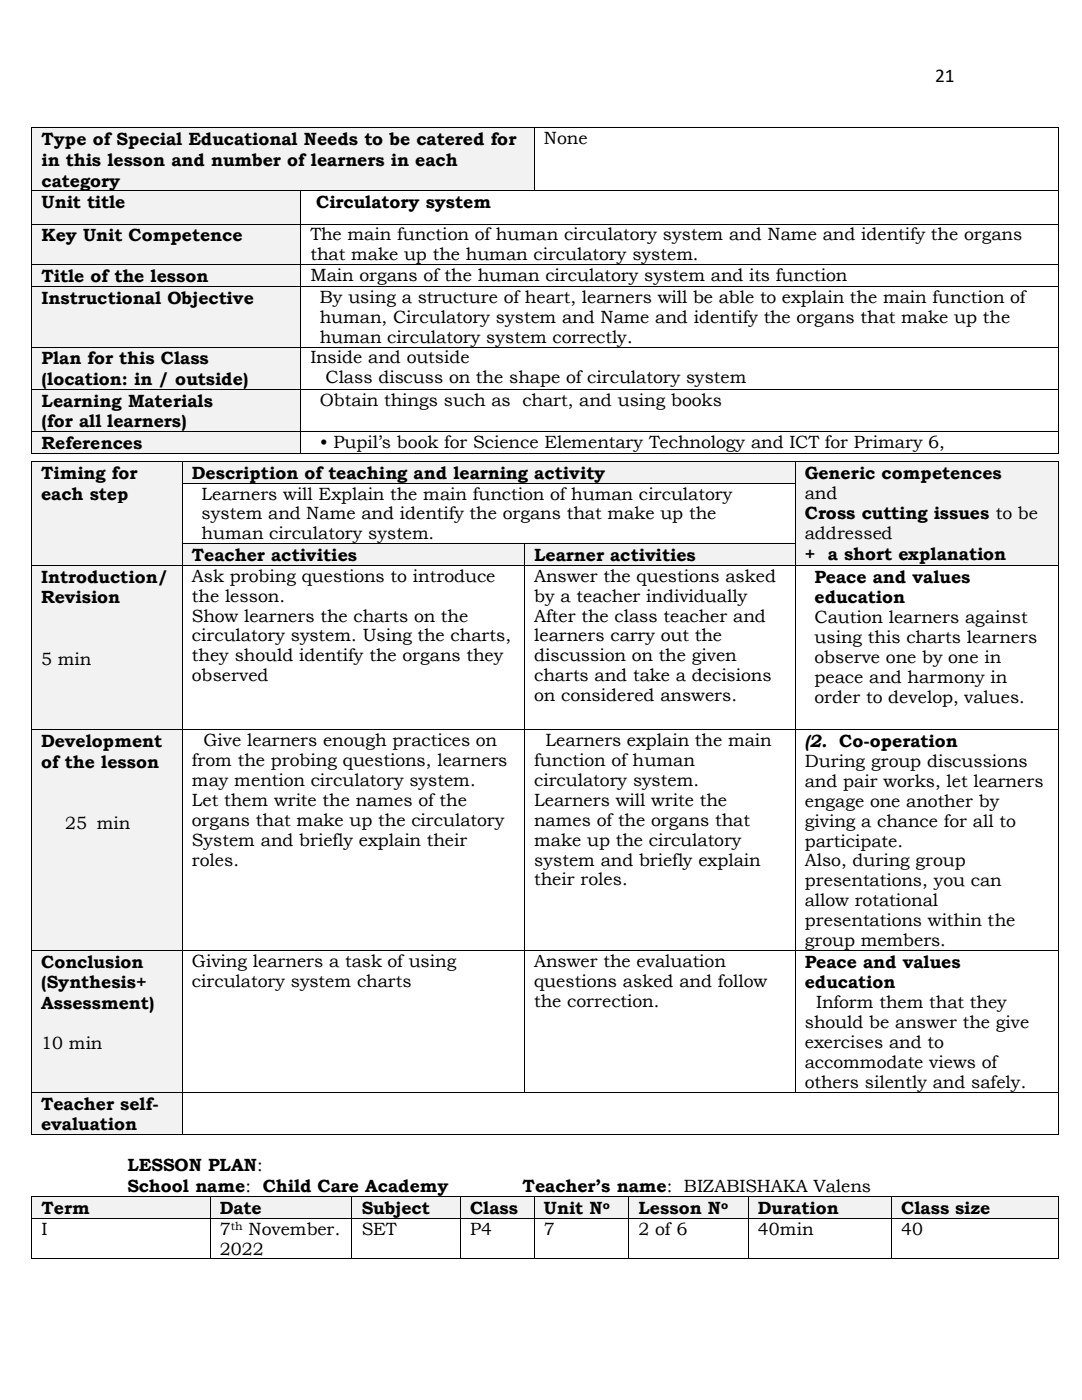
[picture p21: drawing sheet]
<svg xmlns="http://www.w3.org/2000/svg" width="216mm" height="279mm" viewBox="0 0 216 279" stroke-linecap="round" stroke-linejoin="round" font-family="sans-serif">
<defs><g id="words">
<text font-size="3.9" x="186.6" y="16.4">21</text>
<g font-size="3.5">
<text x="8.3" y="28.9">Type of Special Educational Needs to be catered for</text>
<text x="108.5" y="28.8">None</text>
<text x="8.3" y="33.1">in this lesson and number of learners in each</text>
<text x="8.3" y="37.2">category</text>
<text x="8.3" y="41.6">Unit title</text>
<text x="63.1" y="41.6">Circulatory system</text>
<text x="61.9" y="48">The main function of human circulatory system and Name and identify the organs</text>
<text x="8.3" y="48.2">Key Unit Competence</text>
<text x="61.9" y="52">that make up the human circulatory system.</text>
<text x="8.3" y="56.3">Title of the lesson</text>
<text x="61.9" y="56.1">Main organs of the human circulatory system and its function</text>
<text x="8.3" y="60.6">Instructional Objective</text>
<text x="63.8" y="60.4">By using a structure of heart, learners will be able to explain the main function of</text>
<text x="63.8" y="64.4">human, Circulatory system and Name and identify the organs that make up the</text>
<text x="63.8" y="68.4">human circulatory system correctly.</text>
<text x="8.3" y="72.7">Plan for this Class</text>
<text x="8.3" y="76.8">(location: in / outside)</text>
<text x="61.9" y="72.5">Inside and outside</text>
<text x="64.9" y="76.5">Class discuss on the shape of circulatory system</text>
<text x="8.3" y="81.2">Learning Materials</text>
<text x="63.8" y="81">Obtain things such as chart, and using books</text>
<text x="8.3" y="85.3">(for all learners)</text>
<text x="8.3" y="89.5">References</text>
<text x="63.8" y="89.5">• Pupil’s book for Science Elementary Technology and ICT for Primary 6,</text>
<text x="8.2" y="95.5">Timing for</text>
<text x="38.3" y="95.5">Description of teaching and learning activity</text>
<text x="160.6" y="95.5">Generic competences</text>
<text x="8.2" y="99.7">each step</text>
<text x="40.2" y="99.7">Learners will Explain the main function of human circulatory</text>
<text x="160.6" y="99.5">and</text>
<text x="40.2" y="103.7">system and Name and identify the organs that make up the</text>
<text x="40.2" y="107.6">human circulatory system.</text>
<text x="160.6" y="103.7">Cross cutting issues to be</text>
<text x="160.6" y="107.6">addressed</text>
<text x="38.3" y="112">Teacher activities</text>
<text x="106.6" y="112">Learner activities</text>
<text x="160.6" y="111.8">+ a short explanation</text>
<text x="8.2" y="116.3">Introduction/</text>
<text x="38.3" y="116.1">Ask probing questions to introduce</text>
<text x="106.6" y="116.1">Answer the questions asked</text>
<text x="162.5" y="116.3">Peace and values</text>
<text x="8.2" y="120.4">Revision</text>
<text x="38.3" y="120.1">the lesson.</text>
<text x="38.3" y="124">Show learners the charts on the</text>
<text x="106.6" y="120.1">by a teacher individually</text>
<text x="106.6" y="124">After the class teacher and</text>
<text x="162.5" y="120.4">education</text>
<text x="162.5" y="124.4">Caution learners against</text>
<text x="38.3" y="128">circulatory system. Using the charts,</text>
<text x="38.3" y="132">they should identify the organs they</text>
<text x="106.6" y="128">learners carry out the</text>
<text x="106.6" y="132">discussion on the given</text>
<text x="162.5" y="128.4">using this charts learners</text>
<text x="8.2" y="132.7">5 min</text>
<text x="38.3" y="135.9">observed</text>
<text x="106.6" y="135.9">charts and take a decisions</text>
<text x="162.5" y="132.3">observe one by one in</text>
<text x="162.5" y="136.3">peace and harmony in</text>
<text x="106.6" y="139.9">on considered answers.</text>
<text x="162.5" y="140.3">order to develop, values.</text>
<text x="8.2" y="149.1">Development</text>
<text x="40.6" y="148.9">Give learners enough practices on</text>
<text x="108.9" y="148.9">Learners explain the main</text>
<text x="160.6" y="149.1">(2. Co-operation</text>
<text x="8.2" y="153.2">of the lesson</text>
<text x="38.3" y="152.9">from the probing questions, learners</text>
<text x="106.6" y="152.9">function of human</text>
<text x="160.6" y="153.1">During group discussions</text>
<text x="38.3" y="156.9">may mention circulatory system.</text>
<text x="38.3" y="160.8">Let them write the names of the</text>
<text x="106.6" y="156.9">circulatory system.</text>
<text x="106.6" y="160.8">Learners will write the</text>
<text x="160.6" y="157">and pair works, let learners</text>
<text x="160.6" y="161">engage one another by</text>
<text x="13" y="165.5">25 min</text>
<text x="38.3" y="164.8">organs that make up the circulatory</text>
<text x="106.6" y="164.8">names of the organs that</text>
<text x="160.6" y="165">giving a chance for all to</text>
<text x="38.3" y="168.8">System and briefly explain their</text>
<text x="38.3" y="172.7">roles.</text>
<text x="106.6" y="168.8">make up the circulatory</text>
<text x="106.6" y="172.7">system and briefly explain</text>
<text x="160.6" y="168.9">participate.</text>
<text x="160.6" y="172.9">Also, during group</text>
<text x="106.6" y="176.7">their roles.</text>
<text x="160.6" y="176.9">presentations, you can</text>
<text x="160.6" y="180.9">allow rotational</text>
<text x="160.6" y="184.8">presentations within the</text>
<text x="160.6" y="188.8">group members.</text>
<text x="8.2" y="193.1">Conclusion</text>
<text x="8.2" y="197.3">(Synthesis+</text>
<text x="38.3" y="192.9">Giving learners a task of using</text>
<text x="38.3" y="196.9">circulatory system charts</text>
<text x="106.6" y="192.9">Answer the evaluation</text>
<text x="106.6" y="196.9">questions asked and follow</text>
<text x="160.6" y="193.1">Peace and values</text>
<text x="160.6" y="197.3">education</text>
<text x="8.2" y="201.4">Assessment)</text>
<text x="106.6" y="200.9">the correction.</text>
<text x="162.9" y="201.2">Inform them that they</text>
<text x="8.2" y="209.4">10 min</text>
<text x="160.6" y="205.2">should be answer the give</text>
<text x="160.6" y="209.2">exercises and to</text>
<text x="160.6" y="213.1">accommodate views of</text>
<text x="8.2" y="221.4">Teacher self-</text>
<text x="160.6" y="217.1">others silently and safely.</text>
<text x="8.2" y="225.5">evaluation</text>
<text x="25.4" y="233.8">LESSON PLAN:</text>
<text x="25.4" y="237.9">School name: Child Care Academy</text>
<text x="104.3" y="237.9">Teacher’s name: BIZABISHAKA Valens</text>
<text x="8.3" y="242.3">Term</text>
<text x="43.9" y="242.3">Date</text>
<text x="72.2" y="242.3">Subject</text>
<text x="93.8" y="242.3">Class</text>
<text x="108.5" y="242.3">Unit N</text>
<text x="127.4" y="242.3">Lesson N</text>
<text x="151.2" y="242.3">Duration</text>
<text x="179.8" y="242.3">Class size</text>
<text x="8.3" y="246.4">I</text>
<text x="43.9" y="246.4">7</text>
<text x="43.9" y="250.4">2022</text>
<text x="49.6" y="246.4">November.</text>
<text x="72.2" y="246.4">SET</text>
<text x="93.8" y="246.4">P4</text>
<text x="108.5" y="246.4">7</text>
<text x="127.4" y="246.4">2 of 6</text>
<text x="151.2" y="246.4">40min</text>
<text x="179.8" y="246.4">40</text>
</g>
<g font-size="2.3">
<text x="46.1" y="245.5">th</text>
<text x="120.3" y="241.4">o</text>
<text x="143.9" y="241.4">o</text>
</g>
</g></defs>
<g fill="#f2f2f2">
<path d="M6.4 25.6h100.2v12.4h-100.2z" fill-rule="evenodd"/>
<path d="M8.3 25.6h96.4v4.1h-96.4z" fill-rule="evenodd"/>
<path d="M8.3 29.7h96.4v4.2h-96.4z" fill-rule="evenodd"/>
<path d="M8.3 33.9h96.4v4.1h-96.4z" fill-rule="evenodd"/>
</g>
<g fill="#000">
<path d="M6.3 25.4h.1v.2h-.1z" fill-rule="evenodd"/>
<path d="M6.3 25.4h.1v.2h-.1z" fill-rule="evenodd"/>
<path d="M106.6 25.4h.2v.2h-.2z" fill-rule="evenodd"/>
<path d="M211.1 25.4h.2v.2h-.2z" fill-rule="evenodd"/>
<path d="M211.1 25.4h.2v.2h-.2z" fill-rule="evenodd"/>
</g>
<path d="M6.3 25.6v12.4M6.4 25.5h100.2M106.7 25.6v12.4M106.8 25.5h104.3M211.2 25.6v12.4" fill="none" stroke="#000" stroke-width=".2"/>
<g fill="#f2f2f2">
<path d="M6.4 38.2h53.5v6.4h-53.5z" fill-rule="evenodd"/>
<path d="M8.3 38.2h49.8v4.2h-49.8z" fill-rule="evenodd"/>
</g>
<g fill="#000">
<path d="M6.3 38h.1v.2h-.1z" fill-rule="evenodd"/>
<path d="M59.9 38h.2v.2h-.2z" fill-rule="evenodd"/>
<path d="M106.6 38h.2v.2h-.2z" fill-rule="evenodd"/>
<path d="M211.1 38h.2v.2h-.2z" fill-rule="evenodd"/>
</g>
<path d="M6.3 38.2v6.4M6.4 38.1h53.5M60 38.2v6.4M60.1 38.1h46.5M106.8 38.1h104.3M211.2 38.2v6.4" fill="none" stroke="#000" stroke-width=".2"/>
<g fill="#f2f2f2">
<path d="M6.4 44.8h53.5v8h-53.5z" fill-rule="evenodd"/>
<path d="M8.3 44.8h49.8v4.2h-49.8z" fill-rule="evenodd"/>
</g>
<g fill="#000">
<path d="M6.3 44.6h.1v.2h-.1z" fill-rule="evenodd"/>
<path d="M59.9 44.6h.2v.2h-.2z" fill-rule="evenodd"/>
<path d="M211.1 44.6h.2v.2h-.2z" fill-rule="evenodd"/>
</g>
<path d="M6.3 44.8v8M6.4 44.7h53.5M60 44.8v8M60.1 44.7h151M211.2 44.8v8" fill="none" stroke="#000" stroke-width=".2"/>
<g fill="#f2f2f2">
<path d="M6.4 52.9h53.5v4.2h-53.5z" fill-rule="evenodd"/>
<path d="M8.3 52.9h49.8v4.2h-49.8z" fill-rule="evenodd"/>
</g>
<g fill="#000">
<path d="M6.3 52.8h.1v.1h-.1z" fill-rule="evenodd"/>
<path d="M59.9 52.8h.2v.1h-.2z" fill-rule="evenodd"/>
<path d="M211.1 52.8h.2v.1h-.2z" fill-rule="evenodd"/>
</g>
<path d="M6.3 52.9v4.2M6.4 52.8h53.5M60 52.9v4.2M60.1 52.8h151M211.2 52.9v4.2" fill="none" stroke="#000" stroke-width=".2"/>
<g fill="#f2f2f2">
<path d="M6.4 57.3h53.5v11.9h-53.5z" fill-rule="evenodd"/>
<path d="M8.3 57.3h49.8v4.1h-49.8z" fill-rule="evenodd"/>
</g>
<g fill="#000">
<path d="M6.3 57.1h.1v.2h-.1z" fill-rule="evenodd"/>
<path d="M59.9 57.1h.2v.2h-.2z" fill-rule="evenodd"/>
<path d="M211.1 57.1h.2v.2h-.2z" fill-rule="evenodd"/>
</g>
<path d="M6.3 57.3v11.9M6.4 57.2h53.5M60 57.3v11.9M60.1 57.2h151M211.2 57.3v11.9" fill="none" stroke="#000" stroke-width=".2"/>
<g fill="#f2f2f2">
<path d="M6.4 69.3h53.5v8.3h-53.5z" fill-rule="evenodd"/>
<path d="M8.3 69.3h49.8v4.2h-49.8z" fill-rule="evenodd"/>
<path d="M8.3 73.5h49.8v4.1h-49.8z" fill-rule="evenodd"/>
</g>
<g fill="#000">
<path d="M6.3 69.2h.1v.1h-.1z" fill-rule="evenodd"/>
<path d="M59.9 69.2h.2v.1h-.2z" fill-rule="evenodd"/>
<path d="M211.1 69.2h.2v.1h-.2z" fill-rule="evenodd"/>
</g>
<path d="M6.3 69.3v8.3M6.4 69.3h53.5M60 69.3v8.3M60.1 69.3h151M211.2 69.3v8.3" fill="none" stroke="#000" stroke-width=".2"/>
<g fill="#f2f2f2">
<path d="M6.4 77.8h53.5v8.3h-53.5z" fill-rule="evenodd"/>
<path d="M8.3 77.8h49.8v4.2h-49.8z" fill-rule="evenodd"/>
<path d="M8.3 82h49.8v4.1h-49.8z" fill-rule="evenodd"/>
</g>
<g fill="#000">
<path d="M6.3 77.6h.1v.2h-.1z" fill-rule="evenodd"/>
<path d="M59.9 77.6h.2v.2h-.2z" fill-rule="evenodd"/>
<path d="M211.1 77.6h.2v.2h-.2z" fill-rule="evenodd"/>
</g>
<path d="M6.3 77.8v8.3M6.4 77.7h53.5M60 77.8v8.3M60.1 77.7h151M211.2 77.8v8.3" fill="none" stroke="#000" stroke-width=".2"/>
<g fill="#f2f2f2">
<path d="M6.4 86.3h53.5v4h-53.5z" fill-rule="evenodd"/>
<path d="M8.3 86.3h49.8v4h-49.8z" fill-rule="evenodd"/>
</g>
<g fill="#000">
<path d="M6.3 86.1h.1v.2h-.1z" fill-rule="evenodd"/>
<path d="M6.3 90.3h.1v.2h-.1z" fill-rule="evenodd"/>
<path d="M6.3 90.3h.1v.2h-.1z" fill-rule="evenodd"/>
<path d="M59.9 86.1h.2v.2h-.2z" fill-rule="evenodd"/>
<path d="M59.9 90.3h.2v.2h-.2z" fill-rule="evenodd"/>
<path d="M211.1 86.1h.2v.2h-.2z" fill-rule="evenodd"/>
<path d="M211.1 90.3h.2v.2h-.2z" fill-rule="evenodd"/>
<path d="M211.1 90.3h.2v.2h-.2z" fill-rule="evenodd"/>
</g>
<path d="M6.3 86.3v4M6.4 86.2h53.5M6.4 90.4h53.5M60 86.3v4M60.1 86.2h151M60.1 90.4h151M211.2 86.3v4" fill="none" stroke="#000" stroke-width=".2"/>
<g fill="#f2f2f2">
<path d="M6.4 238.9h35.5v4.2h-35.5z" fill-rule="evenodd"/>
<path d="M8.3 238.9h31.8v4.2h-31.8z" fill-rule="evenodd"/>
<path d="M42.1 238.9h28v4.2h-28z" fill-rule="evenodd"/>
<path d="M43.9 238.9h24.5v4.2h-24.5z" fill-rule="evenodd"/>
<path d="M70.3 238.9h21.5v4.2h-21.5z" fill-rule="evenodd"/>
<path d="M72.2 238.9h17.7v4.2h-17.7z" fill-rule="evenodd"/>
<path d="M91.9 238.9h14.7v4.2h-14.7z" fill-rule="evenodd"/>
<path d="M93.8 238.9h10.9v4.2h-10.9z" fill-rule="evenodd"/>
<path d="M106.8 238.9h18.6v4.2h-18.6z" fill-rule="evenodd"/>
<path d="M108.5 238.9h15.1v4.2h-15.1z" fill-rule="evenodd"/>
<path d="M125.6 238.9h23.6v4.2h-23.6z" fill-rule="evenodd"/>
<path d="M127.4 238.9h19.9v4.2h-19.9z" fill-rule="evenodd"/>
<path d="M149.4 238.9h28.4v4.2h-28.4z" fill-rule="evenodd"/>
<path d="M151.2 238.9h24.8v4.2h-24.8z" fill-rule="evenodd"/>
<path d="M178 238.9h33.1v4.2h-33.1z" fill-rule="evenodd"/>
<path d="M179.8 238.9h29.6v4.2h-29.6z" fill-rule="evenodd"/>
</g>
<g fill="#000">
<path d="M6.3 238.7h.1v.2h-.1z" fill-rule="evenodd"/>
<path d="M6.3 238.7h.1v.2h-.1z" fill-rule="evenodd"/>
<path d="M41.9 238.7h.2v.2h-.2z" fill-rule="evenodd"/>
<path d="M70.1 238.7h.2v.2h-.2z" fill-rule="evenodd"/>
<path d="M91.8 238.7h.1v.2h-.1z" fill-rule="evenodd"/>
<path d="M106.6 238.7h.2v.2h-.2z" fill-rule="evenodd"/>
<path d="M125.4 238.7h.2v.2h-.2z" fill-rule="evenodd"/>
<path d="M149.2 238.7h.2v.2h-.2z" fill-rule="evenodd"/>
<path d="M177.8 238.7h.2v.2h-.2z" fill-rule="evenodd"/>
<path d="M211.1 238.7h.2v.2h-.2z" fill-rule="evenodd"/>
<path d="M211.1 238.7h.2v.2h-.2z" fill-rule="evenodd"/>
<path d="M6.3 243.1h.1v.1h-.1z" fill-rule="evenodd"/>
<path d="M6.3 251.2h.1v.1h-.1z" fill-rule="evenodd"/>
<path d="M6.3 251.2h.1v.1h-.1z" fill-rule="evenodd"/>
<path d="M41.9 243.1h.2v.1h-.2z" fill-rule="evenodd"/>
<path d="M41.9 251.2h.2v.1h-.2z" fill-rule="evenodd"/>
<path d="M70.1 243.1h.2v.1h-.2z" fill-rule="evenodd"/>
<path d="M70.1 251.2h.2v.1h-.2z" fill-rule="evenodd"/>
<path d="M91.8 243.1h.1v.1h-.1z" fill-rule="evenodd"/>
<path d="M91.8 251.2h.1v.1h-.1z" fill-rule="evenodd"/>
<path d="M106.6 243.1h.2v.1h-.2z" fill-rule="evenodd"/>
<path d="M106.6 251.2h.2v.1h-.2z" fill-rule="evenodd"/>
<path d="M125.4 243.1h.2v.1h-.2z" fill-rule="evenodd"/>
<path d="M125.4 251.2h.2v.1h-.2z" fill-rule="evenodd"/>
<path d="M149.2 243.1h.2v.1h-.2z" fill-rule="evenodd"/>
<path d="M149.2 251.2h.2v.1h-.2z" fill-rule="evenodd"/>
<path d="M177.8 243.1h.2v.1h-.2z" fill-rule="evenodd"/>
<path d="M177.8 251.2h.2v.1h-.2z" fill-rule="evenodd"/>
<path d="M211.1 243.1h.2v.1h-.2z" fill-rule="evenodd"/>
<path d="M211.1 251.2h.2v.1h-.2z" fill-rule="evenodd"/>
<path d="M211.1 251.2h.2v.1h-.2z" fill-rule="evenodd"/>
</g>
<g fill="none" stroke="#000" stroke-width=".2">
<path d="M6.3 238.9v4.2M6.4 238.8h35.5M42 238.9v4.2M42.1 238.8h28M70.2 238.9v4.2M70.3 238.8h21.5M91.8 238.9v4.2M91.9 238.8h14.7M106.7 238.9v4.2M106.8 238.8h18.6M125.5 238.9v4.2M125.6 238.8h23.6"/>
<path d="M149.3 238.9v4.2M149.4 238.8h28.4M177.9 238.9v4.2M178 238.8h33.1M211.2 238.9v4.2M6.3 243.2v8M6.4 243.1h35.5M6.4 251.3h35.5M42 243.2v8M42.1 243.1h28M42.1 251.3h28M70.2 243.2v8"/>
<path d="M70.3 243.1h21.5M70.3 251.3h21.5M91.8 243.2v8M91.9 243.1h14.7M91.9 251.3h14.7M106.7 243.2v8M106.8 243.1h18.6M106.8 251.3h18.6M125.5 243.2v8M125.6 243.1h23.6M125.6 251.3h23.6M149.3 243.2v8"/>
<path d="M149.4 243.1h28.4M149.4 251.3h28.4M177.9 243.2v8M178 243.1h33.1M178 251.3h33.1M211.2 243.2v8"/>
</g>
<g fill="#f2f2f2">
<path d="M6.4 92.2h30v20.5h-30z" fill-rule="evenodd"/>
<path d="M8.2 92.2h26.3v4.1h-26.3z" fill-rule="evenodd"/>
<path d="M8.2 96.3h26.3v4.2h-26.3z" fill-rule="evenodd"/>
<path d="M8.2 100.5h26.3v4.1h-26.3z" fill-rule="evenodd"/>
<path d="M8.2 104.6h26.3v4.2h-26.3z" fill-rule="evenodd"/>
<path d="M36.5 92.2h122.1v4.1h-122.1z" fill-rule="evenodd"/>
<path d="M38.3 92.2h118.5v4.1h-118.5z" fill-rule="evenodd"/>
<path d="M158.8 92.2h52.2v20.5h-52.2z" fill-rule="evenodd"/>
<path d="M160.6 92.2h48.6v4.1h-48.6z" fill-rule="evenodd"/>
<path d="M160.6 96.3h48.6v4h-48.6z" fill-rule="evenodd"/>
<path d="M160.6 100.3h48.6v4.2h-48.6z" fill-rule="evenodd"/>
<path d="M160.6 104.5h48.6v3.9h-48.6z" fill-rule="evenodd"/>
<path d="M160.6 108.4h48.6v4.2h-48.6z" fill-rule="evenodd"/>
</g>
<g fill="#000">
<path d="M6.3 92h.1v.2h-.1z" fill-rule="evenodd"/>
<path d="M6.3 92h.1v.2h-.1z" fill-rule="evenodd"/>
<path d="M6.3 96.3h.1v.2h-.1z" fill-rule="evenodd"/>
<path d="M36.4 92h.1v.2h-.1z" fill-rule="evenodd"/>
<path d="M36.4 96.3h.1v.2h-.1z" fill-rule="evenodd"/>
<path d="M158.6 92h.2v.2h-.2z" fill-rule="evenodd"/>
<path d="M158.6 96.3h.2v.2h-.2z" fill-rule="evenodd"/>
<path d="M211 92h.2v.2h-.2z" fill-rule="evenodd"/>
<path d="M211 92h.2v.2h-.2z" fill-rule="evenodd"/>
<path d="M211 96.3h.2v.2h-.2z" fill-rule="evenodd"/>
</g>
<path d="M6.3 92.2v4.1M6.3 96.5v11.9M6.4 92.1h30M36.4 92.2v4.1M36.4 96.5v11.9M36.5 92.1h122.1M36.5 96.4h122.1M158.7 92.2v4.1M158.7 96.5v11.9M158.8 92.1h52.2M211.1 92.2v4.1M211.1 96.5v11.9" fill="none" stroke="#000" stroke-width=".2"/>
<g fill="#f2f2f2">
<path d="M36.5 108.6h68.1v4.1h-68.1z" fill-rule="evenodd"/>
<path d="M38.3 108.6h64.5v4.1h-64.5z" fill-rule="evenodd"/>
<path d="M104.8 108.6h53.8v4.1h-53.8z" fill-rule="evenodd"/>
<path d="M106.6 108.6h50.2v4.1h-50.2z" fill-rule="evenodd"/>
</g>
<g fill="#000">
<path d="M6.3 108.4h.1v.2h-.1z" fill-rule="evenodd"/>
<path d="M36.4 108.4h.1v.2h-.1z" fill-rule="evenodd"/>
<path d="M104.6 108.4h.2v.2h-.2z" fill-rule="evenodd"/>
<path d="M158.6 108.4h.2v.2h-.2z" fill-rule="evenodd"/>
<path d="M211 108.4h.2v.2h-.2z" fill-rule="evenodd"/>
</g>
<path d="M6.3 108.6v4.1M36.4 108.6v4.1M36.5 108.5h68.1M104.7 108.6v4.1M104.8 108.5h53.8M158.7 108.6v4.1M211.1 108.6v4.1" fill="none" stroke="#000" stroke-width=".2"/>
<g fill="#f2f2f2">
<path d="M6.4 112.9h30v32.7h-30z" fill-rule="evenodd"/>
<path d="M8.2 112.9h26.3v4.2h-26.3z" fill-rule="evenodd"/>
<path d="M8.2 117.1h26.3v4.1h-26.3z" fill-rule="evenodd"/>
<path d="M8.2 121.2h26.3v4.2h-26.3z" fill-rule="evenodd"/>
<path d="M8.2 125.4h26.3v4.1h-26.3z" fill-rule="evenodd"/>
<path d="M8.2 129.5h26.3v4h-26.3z" fill-rule="evenodd"/>
</g>
<g fill="#000">
<path d="M6.3 112.7h.1v.2h-.1z" fill-rule="evenodd"/>
<path d="M36.4 112.7h.1v.2h-.1z" fill-rule="evenodd"/>
<path d="M104.6 112.7h.2v.2h-.2z" fill-rule="evenodd"/>
<path d="M158.6 112.7h.2v.2h-.2z" fill-rule="evenodd"/>
<path d="M211 112.7h.2v.2h-.2z" fill-rule="evenodd"/>
</g>
<path d="M6.3 112.9v32.7M6.4 112.8h30M36.4 112.9v32.7M36.5 112.8h68.1M104.7 112.9v32.7M104.8 112.8h53.8M158.7 112.9v32.7M158.8 112.8h52.2M211.1 112.9v32.7" fill="none" stroke="#000" stroke-width=".2"/>
<g fill="#f2f2f2">
<path d="M6.4 145.7h30v43.9h-30z" fill-rule="evenodd"/>
<path d="M8.2 145.7h26.3v4.2h-26.3z" fill-rule="evenodd"/>
<path d="M8.2 149.9h26.3v4.1h-26.3z" fill-rule="evenodd"/>
<path d="M8.2 154h26.3v4.2h-26.3z" fill-rule="evenodd"/>
<path d="M8.2 158.2h26.3v4.1h-26.3z" fill-rule="evenodd"/>
<path d="M8.2 162.3h26.3v4h-26.3z" fill-rule="evenodd"/>
</g>
<g fill="#000">
<path d="M6.3 145.6h.1v.1h-.1z" fill-rule="evenodd"/>
<path d="M36.4 145.6h.1v.1h-.1z" fill-rule="evenodd"/>
<path d="M104.6 145.6h.2v.1h-.2z" fill-rule="evenodd"/>
<path d="M158.6 145.6h.2v.1h-.2z" fill-rule="evenodd"/>
<path d="M211 145.6h.2v.1h-.2z" fill-rule="evenodd"/>
</g>
<path d="M6.3 145.7v43.9M6.4 145.7h30M36.4 145.7v43.9M36.5 145.7h68.1M104.7 145.7v43.9M104.8 145.7h53.8M158.7 145.7v43.9M158.8 145.7h52.2M211.1 145.7v43.9" fill="none" stroke="#000" stroke-width=".2"/>
<g fill="#f2f2f2">
<path d="M6.4 189.8h30v28.1h-30z" fill-rule="evenodd"/>
<path d="M8.2 189.8h26.3v4.1h-26.3z" fill-rule="evenodd"/>
<path d="M8.2 193.9h26.3v4.2h-26.3z" fill-rule="evenodd"/>
<path d="M8.2 198.1h26.3v4.1h-26.3z" fill-rule="evenodd"/>
<path d="M8.2 202.2h26.3v4.1h-26.3z" fill-rule="evenodd"/>
<path d="M8.2 206.3h26.3v3.9h-26.3z" fill-rule="evenodd"/>
</g>
<g fill="#000">
<path d="M6.3 189.6h.1v.2h-.1z" fill-rule="evenodd"/>
<path d="M36.4 189.6h.1v.2h-.1z" fill-rule="evenodd"/>
<path d="M104.6 189.6h.2v.2h-.2z" fill-rule="evenodd"/>
<path d="M158.6 189.6h.2v.2h-.2z" fill-rule="evenodd"/>
<path d="M211 189.6h.2v.2h-.2z" fill-rule="evenodd"/>
</g>
<path d="M6.3 189.8v28.1M6.4 189.7h30M36.4 189.8v28.1M36.5 189.7h68.1M104.7 189.8v28.1M104.8 189.7h53.8M158.7 189.8v28.1M158.8 189.7h52.2M211.1 189.8v28.1" fill="none" stroke="#000" stroke-width=".2"/>
<g fill="#f2f2f2">
<path d="M6.4 218.1h30v8.2h-30z" fill-rule="evenodd"/>
<path d="M8.2 218.1h26.3v4.1h-26.3z" fill-rule="evenodd"/>
<path d="M8.2 222.2h26.3v4.1h-26.3z" fill-rule="evenodd"/>
</g>
<g fill="#000">
<path d="M6.3 217.9h.1v.2h-.1z" fill-rule="evenodd"/>
<path d="M36.4 217.9h.1v.2h-.1z" fill-rule="evenodd"/>
<path d="M104.6 217.9h.2v.2h-.2z" fill-rule="evenodd"/>
<path d="M158.6 217.9h.2v.2h-.2z" fill-rule="evenodd"/>
<path d="M211 217.9h.2v.2h-.2z" fill-rule="evenodd"/>
<path d="M6.3 226.3h.1v.2h-.1z" fill-rule="evenodd"/>
<path d="M6.3 226.3h.1v.2h-.1z" fill-rule="evenodd"/>
<path d="M36.4 226.3h.1v.2h-.1z" fill-rule="evenodd"/>
<path d="M211 226.3h.2v.2h-.2z" fill-rule="evenodd"/>
<path d="M211 226.3h.2v.2h-.2z" fill-rule="evenodd"/>
</g>
<path d="M6.3 218.1v8.2M6.4 218h30M36.4 218.1v8.2M36.5 218h68.1M104.8 218h53.8M158.8 218h52.2M211.1 218.1v8.2M6.4 226.4h30M36.5 226.4h174.5" fill="none" stroke="#000" stroke-width=".2"/>
<use href="#words"/>
</svg>
